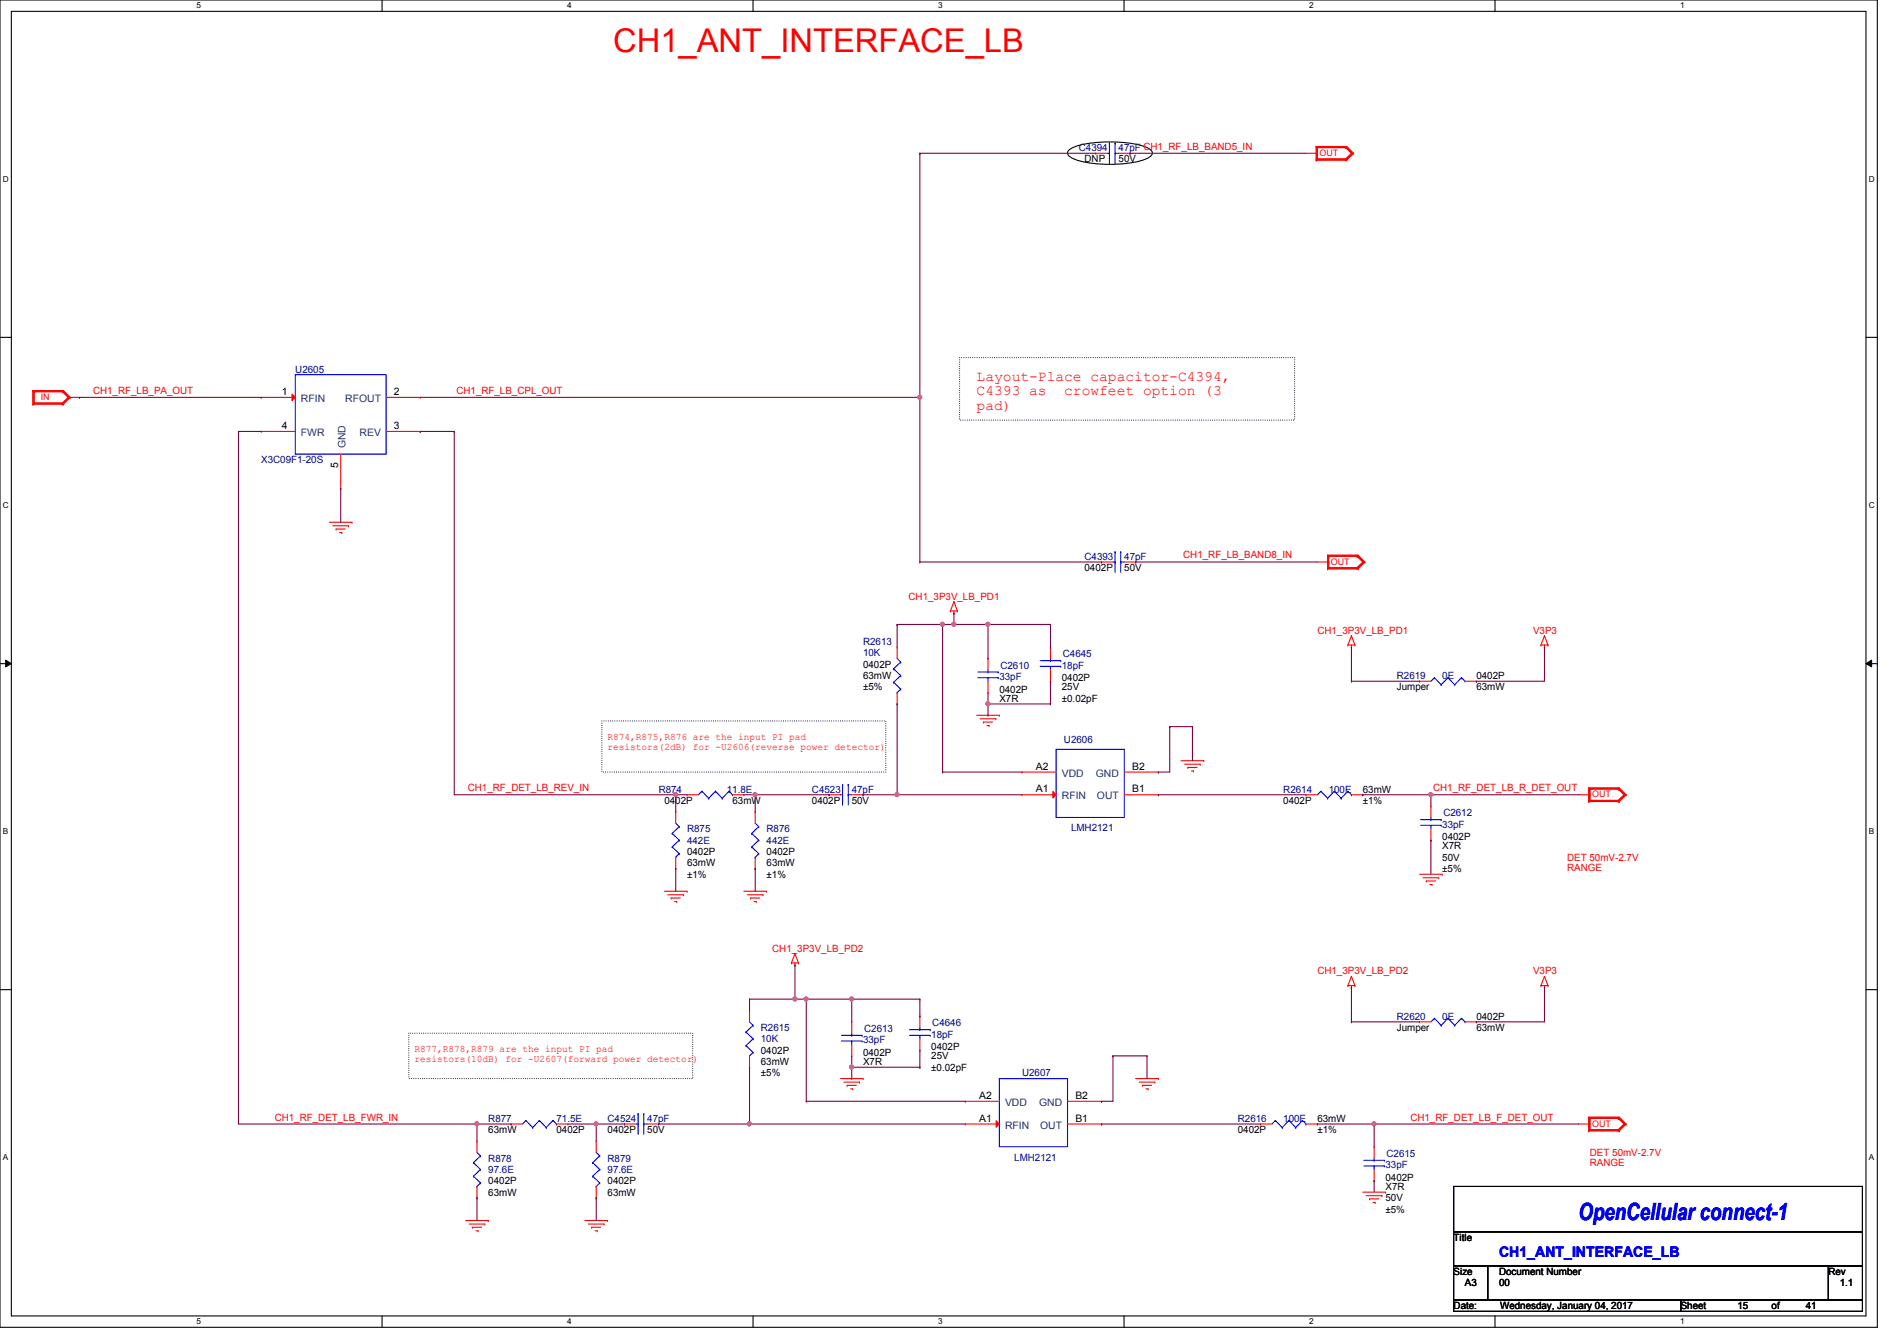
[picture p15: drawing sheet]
<svg xmlns="http://www.w3.org/2000/svg" width="297mm" height="210mm" viewBox="0 0 297 210" stroke-linecap="round" stroke-linejoin="round" font-family="sans-serif">
<defs><g id="words">
<text font-size="5.1" fill="#f00" x="96" y="8.2">CH1_ANT_INTERFACE_LB</text>
<text font-size="3.7" fill="#00f" x="247.1" y="191.1">OpenCellular connect-1</text>
<g font-size="2.3" fill="#f00">
<text x="152.9" y="59.6">Layout-Place capacitor-C4394,</text>
<text x="152.9" y="61.9">C4393 as</text>
<text x="152.9" y="64.2">pad)</text>
<text x="166.6" y="61.9">crowfeet option (3</text>
</g>
<text font-size="2.3" fill="#00f" x="234.7" y="196.8">CH1_ANT_INTERFACE_LB</text>
<g font-size="1.6" fill="#000080">
<text x="168.9" y="23.7">C4394</text>
<text x="175.1" y="23.7">47pF CH1_RF_LB_BAND5_IN</text>
<text x="46.2" y="58.3">U2605</text>
<text x="40.9" y="72.6">X3C09F1-20S</text>
<text x="169.8" y="87.7">C4393</text>
<text x="176" y="87.7">47pF</text>
<text x="135.1" y="101">R2613</text>
<text x="135.1" y="102.8">10K</text>
<text x="156.5" y="106.5">33pF</text>
<text x="156.6" y="104.7">C2610</text>
<text x="166.2" y="104.7">18pF</text>
<text x="166.4" y="103">C4645</text>
<text x="218.7" y="106.3">R2619</text>
<text x="225.8" y="106.3">0E</text>
<text x="166.6" y="116.3">U2606</text>
<text x="103.1" y="124.1">R874</text>
<text x="113.8" y="124.1">11.8E</text>
<text x="127.1" y="124.1">C4523</text>
<text x="133.3" y="124.1">47pF</text>
<text x="200.9" y="124.1">R2614</text>
<text x="208" y="124.1">100E</text>
<text x="107.6" y="130.3">R875</text>
<text x="120" y="130.3">R876</text>
<text x="167.7" y="130.2">LMH2121</text>
<text x="225.8" y="129.6">33pF</text>
<text x="226" y="127.8">C2612</text>
<text x="107.6" y="132.1">442E</text>
<text x="120" y="132.1">442E</text>
<text x="119.1" y="161.5">R2615</text>
<text x="135.3" y="161.6">C2613</text>
<text x="146" y="160.7">C4646</text>
<text x="218.7" y="159.7">R2620</text>
<text x="225.8" y="159.7">0E</text>
<text x="119.1" y="163.2">10K</text>
<text x="135.1" y="163.4">33pF</text>
<text x="145.8" y="162.5">18pF</text>
<text x="160" y="168.6">U2607</text>
<text x="76.5" y="175.7">R877</text>
<text x="87.1" y="175.7">71.5E</text>
<text x="95.1" y="175.7">C4524</text>
<text x="101.3" y="175.7">47pF</text>
<text x="193.8" y="175.7">R2616</text>
<text x="200.9" y="175.7">100E</text>
<text x="76.5" y="181.9">R878</text>
<text x="76.5" y="183.7">97.6E</text>
<text x="95.1" y="181.9">R879</text>
<text x="95.1" y="183.7">97.6E</text>
<text x="158.8" y="181.7">LMH2121</text>
<text x="216.9" y="183">33pF</text>
<text x="217.1" y="181.2">C2615</text>
</g>
<g font-size="1.6">
<text x="169.8" y="25.4">DNP</text>
<text x="175.1" y="25.4">50V</text>
<text x="44.1" y="61.8">1</text>
<text x="61.7" y="61.8">2</text>
<text x="44.1" y="67.2">4</text>
<text x="61.7" y="67.2">3</text>
<text x="53" y="73.2" transform="rotate(-90 53 73.2)">5</text>
<text x="169.8" y="89.5">0402P</text>
<text x="176" y="89.5">50V</text>
<text x="135.1" y="104.6">0402P</text>
<text x="135.1" y="106.3">63mW</text>
<text x="166.2" y="106.7">0402P</text>
<text x="231.1" y="106.3">0402P</text>
<text x="135.1" y="108.1">±5%</text>
<text x="156.5" y="108.5">0402P</text>
<text x="156.5" y="109.9">X7R</text>
<text x="166.2" y="108.1">25V</text>
<text x="166.2" y="109.9">±0.02pF</text>
<text x="218.7" y="108.1">Jumper</text>
<text x="231.1" y="108.1">63mW</text>
<text x="104" y="125.9">0402P</text>
<text x="114.7" y="125.9">63mW</text>
<text x="127.1" y="125.9">0402P</text>
<text x="133.3" y="125.9">50V</text>
<text x="162.2" y="120.5">A2</text>
<text x="162.2" y="124.1">A1</text>
<text x="177.2" y="120.5">B2</text>
<text x="177.2" y="124.1">B1</text>
<text x="200.9" y="125.9">0402P</text>
<text x="213.4" y="125.9">±1%</text>
<text x="213.4" y="124.1">63mW</text>
<text x="225.8" y="131.6">0402P</text>
<text x="107.6" y="137.5">±1%</text>
<text x="107.6" y="133.9">0402P</text>
<text x="107.6" y="135.7">63mW</text>
<text x="120" y="137.5">±1%</text>
<text x="120" y="133.9">0402P</text>
<text x="120" y="135.7">63mW</text>
<text x="225.8" y="134.8">50V</text>
<text x="225.8" y="133">X7R</text>
<text x="225.8" y="136.6">±5%</text>
<text x="218.7" y="161.5">Jumper</text>
<text x="231.1" y="159.7">0402P</text>
<text x="231.1" y="161.5">63mW</text>
<text x="119.1" y="165">0402P</text>
<text x="119.1" y="166.8">63mW</text>
<text x="135.1" y="165.4">0402P</text>
<text x="135.1" y="166.8">X7R</text>
<text x="145.8" y="164.5">0402P</text>
<text x="145.8" y="165.9">25V</text>
<text x="145.8" y="167.7">±0.02pF</text>
<text x="119.1" y="168.6">±5%</text>
<text x="153.3" y="172.1">A2</text>
<text x="168.4" y="172.1">B2</text>
<text x="76.5" y="177.5">63mW</text>
<text x="87.1" y="177.5">0402P</text>
<text x="95.1" y="177.5">0402P</text>
<text x="101.3" y="177.5">50V</text>
<text x="153.3" y="175.6">A1</text>
<text x="168.4" y="175.6">B1</text>
<text x="193.8" y="177.5">0402P</text>
<text x="206.2" y="177.5">±1%</text>
<text x="206.2" y="175.7">63mW</text>
<text x="76.5" y="185.5">0402P</text>
<text x="95.1" y="185.5">0402P</text>
<text x="216.9" y="184.9">0402P</text>
<text x="76.5" y="187.2">63mW</text>
<text x="95.1" y="187.2">63mW</text>
<text x="216.9" y="188.1">50V</text>
<text x="216.9" y="186.4">X7R</text>
<text x="216.9" y="189.9">±5%</text>
<text x="227.6" y="194.4">Title</text>
<text x="227.6" y="199.7">Size</text>
<text x="229.4" y="201.5">A3</text>
<text x="234.7" y="199.7">Document Number</text>
<text x="234.7" y="201.5">00</text>
<text x="286.3" y="199.7">Rev</text>
<text x="288" y="201.5">1.1</text>
<text x="227.6" y="205">Date:</text>
<text x="234.9" y="205">Wednesday, January 04, 2017</text>
<text x="263.1" y="205">Sheet</text>
<text x="272" y="205">15</text>
<text x="277.4" y="205">of</text>
<text x="282.7" y="205">41</text>
</g>
<g font-size="1.6" fill="#f00">
<text x="14.6" y="61.7">CH1_RF_LB_PA_OUT</text>
<text x="71.5" y="61.7">CH1_RF_LB_CPL_OUT</text>
<text x="185.3" y="87.5">CH1_RF_LB_BAND8_IN</text>
<text x="142.2" y="93.9">CH1_3P3V_LB_PD1</text>
<text x="206.2" y="99.2">CH1_3P3V_LB_PD1</text>
<text x="240" y="99.2">V3P3</text>
<text x="95.1" y="115.9">R874,R875,R876 are the input PI pad</text>
<text x="95.1" y="117.5">resistors(2dB) for -U2606(reverse power detector)</text>
<text x="73.2" y="123.9">CH1_RF_DET_LB_REV_IN</text>
<text x="224.4" y="123.9">CH1_RF_DET_LB_R_DET_OUT</text>
<text x="245.4" y="134.8">DET 50mV-2.7V</text>
<text x="245.4" y="136.4">RANGE</text>
<text x="120.9" y="149">CH1_3P3V_LB_PD2</text>
<text x="206.2" y="152.6">CH1_3P3V_LB_PD2</text>
<text x="240" y="152.6">V3P3</text>
<text x="64.9" y="164.8">R877,R878,R879 are the input PI pad</text>
<text x="64.9" y="166.4">resistors(10dB) for -U2607(forward power detector)</text>
<text x="43" y="175.5">CH1_RF_DET_LB_FWR_IN</text>
<text x="220.8" y="175.5">CH1_RF_DET_LB_F_DET_OUT</text>
<text x="248.9" y="181">DET 50mV-2.7V</text>
<text x="248.9" y="182.6">RANGE</text>
</g>
<g font-size="1.6" fill="#004080">
<text x="47.1" y="62.9">RFIN</text>
<text x="54.1" y="62.9">RFOUT</text>
<text x="47.1" y="68.3">FWR</text>
<text x="54.1" y="70.2" transform="rotate(-90 54.1 70.2)">GND</text>
<text x="56.3" y="68.3">REV</text>
<text x="166.2" y="121.6">VDD</text>
<text x="166.2" y="125.2">RFIN</text>
<text x="171.6" y="121.6">GND</text>
<text x="171.7" y="125.2">OUT</text>
<text x="157.4" y="173.2">VDD</text>
<text x="162.7" y="173.2">GND</text>
<text x="157.4" y="176.7">RFIN</text>
<text x="162.9" y="176.7">OUT</text>
</g>
<g font-size="1.4" fill="#f00">
<text x="206.6" y="24.4">OUT</text>
<text x="6.4" y="62.7">IN</text>
<text x="208.4" y="88.4">OUT</text>
<text x="249.3" y="124.9">OUT</text>
<text x="249.3" y="176.4">OUT</text>
</g>
<g font-size="1.3">
<text x="30.8" y="1.3">5</text>
<text x="88.8" y="1.3">4</text>
<text x="146.9" y="1.3">3</text>
<text x="205" y="1.3">2</text>
<text x="263.1" y="1.3">1</text>
<text x=".5" y="28.4">D</text>
<text x="292.6" y="28.4">D</text>
<text x=".5" y="79.5">C</text>
<text x="292.6" y="79.5">C</text>
<text x=".5" y="130.6">B</text>
<text x="292.6" y="130.6">B</text>
<text x=".5" y="181.7">A</text>
<text x="292.6" y="181.7">A</text>
<text x="30.8" y="207.4">5</text>
<text x="88.8" y="207.4">4</text>
<text x="146.9" y="207.4">3</text>
<text x="205" y="207.4">2</text>
<text x="263.1" y="207.4">1</text>
</g>
</g></defs>
<path d="M0 0h293.9v207.9h-293.9zM1.8 1.8h290.3v204.3h-290.3z" fill="none" stroke="#000" stroke-width=".17"/>
<g fill="#fff">
<path d="M30.8 .2h.7v1.4h-.7z"/>
<path d="M30.8 206.2h.7v1.4h-.7z"/>
</g>
<path d="M59.8 0v1.8M59.8 206.1v1.8" fill="none" stroke="#000" stroke-width=".17"/>
<g fill="#fff">
<path d="M88.8 .2h.7v1.4h-.7z"/>
<path d="M88.8 206.2h.7v1.4h-.7z"/>
</g>
<path d="M117.9 0v1.8M117.9 206.1v1.8" fill="none" stroke="#000" stroke-width=".17"/>
<g fill="#fff">
<path d="M146.9 .2h.7v1.4h-.7z"/>
<path d="M146.9 206.2h.7v1.4h-.7z"/>
</g>
<path d="M176 0v1.8M176 206.1v1.8" fill="none" stroke="#000" stroke-width=".17"/>
<g fill="#fff">
<path d="M205 .2h.7v1.4h-.7z"/>
<path d="M205 206.2h.7v1.4h-.7z"/>
</g>
<path d="M234.1 0v1.8M234.1 206.1v1.8" fill="none" stroke="#000" stroke-width=".17"/>
<g fill="#fff">
<path d="M263.1 .2h.6v1.4h-.6z"/>
<path d="M263.1 206.2h.6v1.4h-.6z"/>
<path d="M.5 27.3h.9v1.4h-.9z"/>
<path d="M292.6 27.3h.9v1.4h-.9z"/>
<path d="M.5 78.4h.9v1.4h-.9z"/>
<path d="M292.6 78.4h.9v1.4h-.9z"/>
</g>
<path d="M0 52.8h1.8M292.1 52.8h1.8" fill="none" stroke="#000" stroke-width=".17"/>
<g fill="#fff">
<path d="M.5 129.5h.8v1.4h-.8z"/>
<path d="M292.6 129.5h.8v1.4h-.8z"/>
</g>
<path d="M0 103.9h1.8M292.1 103.9h1.8" fill="none" stroke="#000" stroke-width=".17"/>
<path d="M.9 103.4l.9 .5-.9 .5zM292.1 103.9l.9-.5v1z" fill="#000"/>
<path d="M.9 103.4l.9 .5-.9 .5zM292.1 103.9l.9-.5v1z" fill="none" stroke="#000" stroke-width=".16"/>
<g fill="#fff">
<path d="M.5 180.5h.8v1.4h-.8z"/>
<path d="M292.6 180.5h.8v1.4h-.8z"/>
</g>
<path d="M167.2 23.6a6.9 6.9 0 0 1 4.3-1.3 19 19 0 0 1 8 .8l.8 .5 .1 .4a1.87 1.87 0 0 1-1.5 1.1 19.7 19.7 0 0 1-10.9-.2l-.8-.6-.1-.3zM0 155h1.8M292.1 155h1.8M227.6 185.8h64v7.1h-64zM227.6 192.9h64v5.3h-64zM227.6 198.2h5.3v5.4h-5.3zM232.9 198.2h53.4v5.4h-53.4zM286.3 198.2h5.3v5.4h-5.3zM227.6 203.6h35.5v1.8h-35.5zM263.1 203.6h28.5v1.8h-28.5z" fill="none" stroke="#000" stroke-width=".17"/>
<path d="M150.2 56h52.5v9.8h-52.5zM94.2 112.9h44.5v8h-44.5zM64 161.8h44.5v7.1h-44.5z" fill="none" stroke="#000" stroke-width=".17" stroke-dasharray="0 .3"/>
<g fill="none" stroke="#f00" stroke-width=".17">
<path d="M204.5 24h1.7M206.1 22.9h.1M206.1 25.1h.1M206.1 22.9h4.8M206.1 22.9v2.2M206.1 25.1h4.8M206.2 24h.1M206.2 23.1h.1M206.2 24.9h.1M206.2 23.1h4.5M206.2 23.1v1.8M206.2 24.9h4.5"/>
<path d="M210.7 23.1h.1M210.7 22.9h.1M210.7 25.1h.1M210.7 24.9h.1M210.7 23.1l.9 .9M210.7 23.1l1.1 .9M210.7 22.9l1.1 1.1M210.9 22.9h.1M210.9 25.1h.1M210.9 22.9l1 1.1M211.6 24h.1M211.6 24l-.9 .9"/>
<path d="M211.8 24h.1M211.8 24l-1.1 .9M211.8 24l-1.1 1.1M211.9 24h.1M211.9 24l-1 1.1M5.2 61.2h.1M5.2 63.3h.1M5.2 61.2h4.7M5.2 61.2v2.1M5.2 63.3h4.7M5.3 61.3h.1M5.3 63.1h.1"/>
<path d="M5.3 61.3h4.5M5.3 61.3v1.8M5.3 63.1h4.5M9.8 61.3h.1M9.8 63.1h.1M9.8 61.2h.1M9.8 63.3h.1M9.8 61.3l.9 .9M9.8 61.3l1 .9M9.8 61.2l1 1M9.9 61.2h.1M9.9 63.3h.1"/>
<path d="M9.9 61.2l1.1 1M10.7 62.2h.1M10.7 62.2h1.7M10.7 62.2l-.9 .9M10.8 62.2h.1M10.8 62.2l-1 1.1M10.8 62.2l-1 .9M11 62.2h.1M11 62.2l-1.1 1.1M51.6 81.8h3.5M52.1 82.3h2.5M52.6 82.8h.1"/>
<path d="M52.6 82.8h1.5M53.2 83.4h.3M53.5 83.4h.1M54.6 82.3h.1M55.1 81.8h.1M148.8 95.7h.1M148.8 95.7h1.1M149.4 96h.1M149.4 94.2h.1M149.4 95.7v.3M149.4 94.2l-.6 1.5M149.4 94.2l.5 1.5"/>
<path d="M149.9 95.7h.1M206.2 88h1.8M207.9 87h.1M207.9 89.1h.1M207.9 87h4.7M207.9 87v2.1M207.9 89.1h4.7M208 88h.1M208 87.1h.1M208 88.9h.1M208 87.1h4.5M208 87.1v1.8"/>
<path d="M208 88.9h4.5M211.6 99.6h.1M211.6 99.6l-.6 1.4M211.6 99.6l.5 1.4M212.5 87.1h.1M212.5 87h.1M212.5 89.1h.1M212.5 88.9h.1M212.5 87.1l.9 .9M212.5 87.1l1 .9M212.5 87l1 1M212.6 87h.1"/>
<path d="M212.6 89.1h.1M212.6 87l1.1 1M213.4 88h.1M213.4 88l-.9 .9M213.5 88h.1M213.5 88l-1 .9M213.5 88l-1 1.1M213.7 88h.1M213.7 88l-1.1 1.1M241.8 99.6h.1M241.8 99.6l-.5 1.4M241.8 99.6l.6 1.4"/>
<path d="M152.9 112h3.6M153.5 112.6h2.4M154 113.1h.1M154 113.1h1.4M154.5 113.6h.4M154.9 113.6h.1M155.9 112.6h.1M156.5 112h.1M184.9 119.1h3.6M185.5 119.7h2.4M187.9 119.7h.1M188.5 119.1h.1"/>
<path d="M211 101h.1M211 101h1.1M211.6 101.3h.1M211.6 101v.3M212.1 101h.1M241.3 101h.1M241.3 101h1.1M241.8 101.3h.1M241.8 101v.3M242.4 101h.1M104 139.6h3.6M107.6 139.6h.1"/>
<path d="M116.5 139.6h3.5M120 139.6h.1M160 120.9h.1M160 120.9h5.4M186 120.2h.1M186 120.2h1.4M186.5 120.7h.4M186.9 120.7h.1M222.2 136.9h3.6M222.8 137.5h2.5M223.3 138h.1M223.3 138h1.4"/>
<path d="M223.9 138.5h.3M224.2 138.5h.1M225.3 137.5h.1M225.8 136.9h.1M247.1 124.5h1.8M248.8 123.4h.1M248.8 125.5h.1M248.8 123.4v2.1M248.8 123.4h4.7M248.8 125.5h4.7M248.9 124.5h.1M248.9 123.6h.1"/>
<path d="M248.9 125.3h.1M248.9 123.6v1.7M248.9 123.6h4.5M248.9 125.3h4.5M253.4 123.6h.1M253.4 123.4h.1M253.4 125.5h.1M253.4 125.3h.1M253.4 123.6l.9 .9M253.4 123.6l1 .9M253.4 123.4l1 1.1M253.5 123.4h.1"/>
<path d="M253.5 125.5h.1M253.5 123.4l1.1 1.1M254.3 124.5h.1M254.3 124.5l-.9 .8M254.4 124.5h.1M254.4 124.5l-1 .8M254.4 124.5l-1 1M254.6 124.5h.1M254.6 124.5l-1.1 1M104.6 140.1h2.4M105.1 140.6h.1M105.1 140.6h1.4"/>
<path d="M105.6 141.2h.4M106 141.2h.1M107 140.1h.1M117 140.1h2.5M117.5 140.6h.1M117.5 140.6h1.5M118.1 141.2h.3M118.4 141.2h.1M119.5 140.1h.1M123.9 150.8h.1M123.9 150.8h1.1M124.5 151.1h.1"/>
<path d="M124.5 149.4h.1M124.5 150.8v.3M124.5 149.4l-.6 1.4M124.5 149.4l.5 1.4M125 150.8h.1M211 154.3h.1M211 154.3h1.1M211.6 154.7h.1M211.6 152.9h.1M211.6 154.3v.4M211.6 152.9l-.6 1.4M211.6 152.9l.5 1.4"/>
<path d="M212.1 154.3h.1M241.3 154.3h.1M241.3 154.3h1.1M241.8 154.7h.1M241.8 152.9h.1M241.8 154.3v.4M241.8 152.9l-.5 1.4M241.8 152.9l.6 1.4M242.4 154.3h.1M93.3 178.7h.1M93.3 178.7v1.8M97.8 176h.1"/>
<path d="M97.8 176h1.8M101.3 176h1.8M103.1 176h.1M131.6 168.9h3.5M132.1 169.5h2.5M132.6 170h.1M132.6 170h1.5M133.2 170.5h.3M133.5 170.5h.1M134.6 169.5h.1M135.1 168.9h.1M177.8 168.9h3.6"/>
<path d="M178.4 169.5h2.4M178.9 170h.1M178.9 170h1.4M179.4 170.5h.3M179.7 170.5h.1M180.8 169.5h.1M181.4 168.9h.1M197.4 176h.1M197.4 176h1.7M204.5 176h1.7M206.2 176h.1M247.1 176h1.8"/>
<path d="M248.8 175h.1M248.8 177.1h.1M248.8 175h4.7M248.8 175v2.1M248.8 177.1h4.7M248.9 176h.1M248.9 175.1h.1M248.9 176.9h.1M248.9 175.1h4.5M248.9 175.1v1.8M248.9 176.9h4.5M253.4 175.1h.1"/>
<path d="M253.4 175h.1M253.4 177.1h.1M253.4 176.9h.1M253.4 175.1l.9 .9M253.4 175.1l1 .9M253.4 175l1 1M253.5 175h.1M253.5 177.1h.1M253.5 175l1.1 1M254.3 176h.1M254.3 176l-.9 .9M254.4 176h.1"/>
<path d="M254.4 176l-1 .9M254.4 176l-1 1.1M254.6 176h.1M254.6 176l-1.1 1.1M72.9 191.1h3.6M73.4 191.7h2.5M74 192.2h.1M74 192.2h1.4M74.5 192.7h.3M74.8 192.7h.1M75.9 191.7h.1M76.5 191.1h.1"/>
<path d="M91.6 191.1h3.5M92.1 191.7h2.5M92.6 192.2h.1M92.6 192.2h1.5M93.2 192.7h.3M93.3 187.6h.1M93.3 185.8v1.8M93.5 192.7h.1M94.6 191.7h.1M95.1 191.1h.1M213.4 186.7h3.5M213.9 187.2h2.5"/>
<path d="M214.4 187.7h.1M214.4 187.7h1.5M215 188.3h.3M215.3 188.3h.1M216.4 187.2h.1M216.9 186.7h.1"/>
</g>
<g fill="none" stroke="#00f" stroke-width=".17">
<path d="M165.4 117.3h10.6v10.7h-10.6zM99.6 176h.3M99.9 176h.1M99.9 174.4h.1M99.9 174.4v3.2M100.8 174.4h.1M100.8 176h.1M100.8 176h.5M100.8 174.4v3.2M199.7 175.5h.1M199.7 175.5l1 1.1M199.7 175.5l-.6 .5"/>
<path d="M200.7 176.6h.1M201.8 175.5h.1M201.8 175.5l1.1 1.1M201.8 175.5l-1.1 1.1M202.9 176.6h.1M203.9 175.5h.1M203.9 175.5l.6 .5M203.9 175.5l-1 1.1M204.5 176h.1M92.8 184.2h.1M92.8 182.1h.1M92.8 184.2l1.1 1.1"/>
<path d="M92.8 182.1l1.1 1M93.3 185.8h.1M93.3 180.5l.6 .5M93.9 185.3h.1M93.9 183.1h.1M93.9 181h.1M93.9 185.3l-.6 .5M93.9 183.1l-1.1 1.1M93.9 181l-1.1 1.1"/>
</g>
<path d="M164.8 124l.6 .5-.6 .5z" fill="#f00"/>
<path d="M160 124.5h.1M160 124.5h5.4M164.8 124l.6 .5-.6 .5zM176 124.5h5.4M176 120.9h5.4M181.4 120.9h.1M181.4 124.5h.1M151.1 172.5h.1M151.1 172.5h5.4" fill="none" stroke="#f00" stroke-width=".17"/>
<path d="M156.5 168.9h10.6v10.7h-10.6z" fill="none" stroke="#00f" stroke-width=".17"/>
<path d="M156 175.5l.5 .5-.5 .5z" fill="#f00"/>
<g fill="none" stroke="#f00" stroke-width=".17">
<path d="M172.5 88h.1M172.5 88h1.7M176 88h1.8M177.8 88h.1M164.5 101.3h.1M164.5 106.7h.1M164.5 101.3v1.8M164.5 104.9v1.8M105.8 127.1h.1M105.8 136h.1M105.8 127.1v1.8M105.8 134.2v1.8"/>
<path d="M118.2 127.1h.1M118.2 136h.1M118.2 127.1v1.8M118.2 134.2v1.8M129.8 124.5h.1M129.8 124.5h1.8M133.3 124.5h1.8M135.1 124.5h.1M204.5 124.5h.1M204.5 124.5h1.7M211.6 124.5h1.8M213.4 124.5h.1"/>
<path d="M144 159.1h.1M144 159.1v1.8M80 176h.1M80 176h1.8M87.1 176h1.8M88.9 176h.1M133.3 160h.1M133.3 165.4h.1M133.3 160v1.8M133.3 163.6v1.8M144 164.5h.1M144 162.7v1.8"/>
<path d="M151.1 176h.1M151.1 176h5.4M156 175.5l.5 .5-.5 .5zM167.1 176h5.4M167.1 172.5h5.4M172.5 172.5h.1M172.5 176h.1M215.1 179.6h.1M215.1 179.6v1.8M215.1 184.9h.1M215.1 183.1v1.8"/>
</g>
<g fill="none" stroke="#00f" stroke-width=".17">
<path d="M46.2 58.7h14.3v12.4h-14.3zM174.2 88h.4M174.6 88h.1M174.6 86.4h.1M174.6 86.4v3.2M175.5 86.4h.1M175.5 88h.1M175.5 88h.5M175.5 86.4v3.2M162.9 104.4h3.2M162.9 103.5h3.2M164.5 103.5h.1"/>
<path d="M164.5 104.4h.1M164.5 103.1v.4M164.5 104.4v.5M166.1 104.4h.1M166.1 103.5h.1M105.2 132.6h.1M105.2 130.5h.1M105.2 132.6l1.1 1.1M105.2 130.5l1.1 1.1M105.8 134.2h.1M105.8 128.9l.5 .6M106.3 133.7h.1"/>
<path d="M106.3 131.6h.1M106.3 129.5h.1M106.3 133.7l-.5 .5M106.3 131.6l-1.1 1M106.3 129.5l-1.1 1M117.7 132.6h.1M117.7 130.5h.1M117.7 132.6l1.1 1.1M117.7 130.5l1.1 1.1M118.2 134.2h.1M118.2 128.9l.6 .6M118.8 133.7h.1"/>
<path d="M118.8 131.6h.1M118.8 129.5h.1M118.8 133.7l-.6 .5M118.8 131.6l-1.1 1M118.8 129.5l-1.1 1M131.6 124.5h.3M131.9 124.5h.1M131.9 122.9h.1M131.9 122.9v3.2M132.8 122.9h.1M132.8 124.5h.1M132.8 124.5h.5"/>
<path d="M132.8 122.9v3.2M206.8 123.9h.1M206.8 123.9l1.1 1.1M206.8 123.9l-.6 .6M207.9 125h.1M208.9 123.9h.1M208.9 123.9l1.1 1.1M208.9 123.9l-1 1.1M210 125h.1M211 123.9h.1M211 123.9l.6 .6M211 123.9l-1 1.1"/>
<path d="M211.6 124.5h.1M82.3 175.5h.1M82.3 175.5l1.1 1.1M82.3 175.5l-.5 .5M83.4 176.6h.1M84.5 175.5h.1M84.5 175.5l1 1.1M84.5 175.5l-1.1 1.1M85.5 176.6h.1M86.6 175.5h.1M86.6 175.5l.5 .5M86.6 175.5l-1.1 1.1"/>
<path d="M87.1 176h.1M131.7 163h3.3M131.7 162.1h3.3M133.3 162.1h.1M133.3 163h.1M133.3 161.8v.3M133.3 163v.6M135 163h.1M135 162.1h.1M142.4 162.1h3.2M142.4 161.2h3.2M144 161.2h.1"/>
<path d="M144 162.1h.1M144 160.9v.3M144 162.1v.6M145.6 162.1h.1M145.6 161.2h.1M213.5 182.6h3.2M213.5 181.7h3.2M215.1 181.7h.1M215.1 182.6h.1M215.1 181.4v.3M215.1 182.6v.5M216.7 182.6h.1"/>
<path d="M216.7 181.7h.1"/>
</g>
<path d="M45.7 61.7l.5 .5-.5 .5z" fill="#f00"/>
<g fill="none" stroke="#f00" stroke-width=".17">
<path d="M171.6 24h.1M171.6 24h1.8M175.1 24h1.8M176.9 24h.1M40.9 62.2h.1M40.9 67.6h.1M40.9 62.2h5.3M40.9 67.6h5.3M45.7 61.7l.5 .5-.5 .5zM53.3 76.5h.1M53.3 71.1v5.4M60.5 62.2h5.3"/>
<path d="M60.5 67.6h5.3M65.8 62.2h.1M65.8 67.6h.1M140.5 101.3h.1M140.5 110.2h.1M140.5 101.3v1.8M140.5 108.5v1.7M154.7 103.1h.1M154.7 108.5h.1M154.7 103.1v1.8M154.7 106.7v1.8M222.2 106.7h.1"/>
<path d="M222.2 106.7h1.8M229.4 106.7h1.7M231.1 106.7h.1M107.6 124.5h.1M107.6 124.5h1.7M114.7 124.5h1.8M116.5 124.5h.1M224 126.2h.1M224 131.6h.1M224 126.2v1.8M224 129.8v1.8M117.3 158.2h.1"/>
<path d="M117.3 158.2v1.8M74.7 178.7h.1M74.7 178.7v1.8M117.3 167.1h.1M117.3 165.4v1.7M222.2 160h.1M222.2 160h1.8M229.4 160h1.7M231.1 160h.1M74.7 187.6h.1M74.7 185.8v1.8"/>
</g>
<g fill="none" stroke="#00f" stroke-width=".17">
<path d="M173.4 24h.3M173.7 24h.1M173.7 22.4h.1M173.7 22.4v3.2M174.6 22.4h.1M174.6 24h.1M174.6 24h.5M174.6 22.4v3.2M139.9 106.8h.1M139.9 104.7h.1M139.9 106.8l1.1 1.1M139.9 104.7l1.1 1.1"/>
<path d="M140.5 108.5h.1M140.5 103.1l.5 .6M141 107.9h.1M141 105.8h.1M141 103.7h.1M141 107.9l-.5 .6M141 105.8l-1.1 1M141 103.7l-1.1 1M153.1 106.1h3.2M153.1 105.2h3.2M154.7 105.2h.1M154.7 106.1h.1"/>
<path d="M154.7 104.9v.3M154.7 106.1v.6M156.3 106.1h.1M156.3 105.2h.1M224.6 106.1h.1M224.6 106.1l1 1.1M224.6 106.1l-.6 .6M225.6 107.2h.1M226.7 106.1h.1M226.7 106.1l1.1 1.1M226.7 106.1l-1.1 1.1M227.8 107.2h.1"/>
<path d="M228.8 106.1h.1M228.8 106.1l.6 .6M228.8 106.1l-1 1.1M229.4 106.7h.1M109.9 123.9h.1M109.9 123.9l1.1 1.1M109.9 123.9l-.6 .6M111 125h.1M112 123.9h.1M112 123.9l1.1 1.1M112 123.9l-1 1.1M113.1 125h.1"/>
<path d="M114.1 123.9h.1M114.1 123.9l.6 .6M114.1 123.9l-1 1.1M114.7 124.5h.1M222.4 129.2h3.2M222.4 128.4h3.2M224 128.4h.1M224 129.2h.1M224 128v.4M224 129.2v.6M225.6 129.2h.1M225.6 128.4h.1"/>
<path d="M224.6 159.5h.1M224.6 159.5l1 1.1M224.6 159.5l-.6 .5M226.7 159.5h.1M226.7 159.5l1.1 1.1M226.7 159.5l-1.1 1.1M228.8 159.5h.1M228.8 159.5l.6 .5M228.8 159.5l-1 1.1M116.8 163.7h.1M116.8 161.6h.1M116.8 163.7l1.1 1.1"/>
<path d="M116.8 161.6l1.1 1.1M117.3 165.4h.1M117.3 160l.6 .6M117.9 164.8h.1M117.9 162.7h.1M117.9 160.6h.1M117.9 164.8l-.6 .6M117.9 162.7l-1.1 1M117.9 160.6l-1.1 1M225.6 160.6h.1M227.8 160.6h.1M229.4 160h.1"/>
<path d="M74.1 184.2h.1M74.1 182.1h.1M74.1 184.2l1.1 1.1M74.1 182.1l1.1 1M74.7 185.8h.1M74.7 180.5l.5 .5M75.2 185.3h.1M75.2 183.1h.1M75.2 181h.1M75.2 185.3l-.5 .5M75.2 183.1l-1.1 1.1M75.2 181l-1.1 1.1"/>
</g>
<path d="M215.1 176h.1M215.1 176h32" fill="none" stroke="#800040" stroke-width=".17"/>
<circle cx="215.1" cy="176" r=".32" fill="#f0f"/>
<circle cx="215.1" cy="176" r=".32" fill="none" stroke="#f0f" stroke-width=".17"/>
<path d="M12.4 62.2h.1M12.4 62.2h28.5M37.3 67.6h.1M37.3 67.6v108.4h37.4M71.1 67.6h.1M71.1 67.6v56.9h34.7M105.8 124.5h.1M224 124.5h.1M224 124.5h23.1M74.7 176h.1" fill="none" stroke="#800040" stroke-width=".17"/>
<circle cx="105.8" cy="124.4" r=".32" fill="#f0f"/>
<circle cx="105.8" cy="124.4" r=".32" fill="none" stroke="#f0f" stroke-width=".17"/>
<path d="M53.3 76.5h.1M53.3 76.5v5.3M135.1 124.5h.1M135.1 124.5h5.4M213.4 124.5h.1M213.4 124.5h10.6" fill="none" stroke="#800040" stroke-width=".17"/>
<circle cx="224" cy="124.4" r=".32" fill="#f0f"/>
<circle cx="224" cy="124.4" r=".32" fill="none" stroke="#f0f" stroke-width=".17"/>
<path d="M140.5 97.8h.1M140.5 97.8v3.5M140.5 97.8h8.9M147.6 97.8h.1M154.7 97.8h.1M154.7 97.8v5.3M140.5 110.2h.1M140.5 110.2v14.3M224 124.5h.1M224 131.6h.1M224 124.5v1.7M224 131.6v5.3" fill="none" stroke="#800040" stroke-width=".17"/>
<circle cx="149.3" cy="97.8" r=".32" fill="#f0f"/>
<circle cx="149.3" cy="97.8" r=".32" fill="none" stroke="#f0f" stroke-width=".17"/>
<circle cx="147.5" cy="97.8" r=".32" fill="#f0f"/>
<circle cx="147.5" cy="97.8" r=".32" fill="none" stroke="#f0f" stroke-width=".17"/>
<g fill="none" stroke="#800040" stroke-width=".17">
<path d="M183.1 113.8h.1M183.1 113.8v7.1M183.1 113.8h3.6M186.7 113.8h.1M186.7 113.8v5.3M117.3 156.5h.1M124.5 151.1h.1M124.5 151.1v5.4h-7.2M133.3 156.5h.1M133.3 156.5v3.5M103.1 176h.1M117.3 167.1h.1"/>
<path d="M117.3 167.1v8.9h-14.2"/>
</g>
<circle cx="133.3" cy="156.4" r=".32" fill="#f0f"/>
<circle cx="133.3" cy="156.4" r=".32" fill="none" stroke="#f0f" stroke-width=".17"/>
<path d="M124.5 156.5h.1M124.5 156.5h1.7" fill="none" stroke="#800040" stroke-width=".17"/>
<circle cx="124.4" cy="156.4" r=".32" fill="#f0f"/>
<circle cx="124.4" cy="156.4" r=".32" fill="none" stroke="#f0f" stroke-width=".17"/>
<g fill="none" stroke="#800040" stroke-width=".17">
<path d="M154.7 110.2h.1M154.7 108.5v1.7M181.4 124.5h.1M181.4 124.5h23.1M117.3 156.5h.1M117.3 156.5v1.7M117.3 176h.1M117.3 176h33.8M126.2 172.5h.1M126.2 172.5h24.9M133.3 167.1h.1M133.3 165.4v1.7"/>
<path d="M172.5 176h.1M172.5 176h24.9M174.2 165.4h.1M174.2 165.4v7.1M174.2 165.4h5.4M179.6 165.4h.1M179.6 165.4v3.5M206.2 176h.1M206.2 176h8.9M215.1 176h.1M215.1 176v3.6M215.1 184.9h.1"/>
<path d="M215.1 184.9v1.8"/>
</g>
<circle cx="117.3" cy="176" r=".32" fill="#f0f"/>
<circle cx="117.3" cy="176" r=".32" fill="none" stroke="#f0f" stroke-width=".17"/>
<path d="M147.6 97.8h.1M147.6 97.8v23.1M140.5 124.5h.1M140.5 124.5h19.5M147.6 120.9h.1M147.6 120.9h12.4" fill="none" stroke="#800040" stroke-width=".17"/>
<circle cx="140.4" cy="124.4" r=".32" fill="#f0f"/>
<circle cx="140.4" cy="124.4" r=".32" fill="none" stroke="#f0f" stroke-width=".17"/>
<path d="M126.2 156.5h.1M126.2 156.5v16" fill="none" stroke="#800040" stroke-width=".17"/>
<circle cx="126.2" cy="156.4" r=".32" fill="#f0f"/>
<circle cx="126.2" cy="156.4" r=".32" fill="none" stroke="#f0f" stroke-width=".17"/>
<g fill="none" stroke="#800040" stroke-width=".17">
<path d="M144 24h.1M144 24h27.6M144 24v38.2M37.3 67.6h.1M37.3 67.6h3.6M65.8 67.6h.1M65.8 62.2h78.2M65.8 67.6h5.3M144 62.2h.1M144 88h28.5M149.4 96h.1M149.4 97.8h.1"/>
<path d="M149.4 96v1.8M149.4 97.8h5.3M172.5 88h.1M211.6 106.7h.1M211.6 101.3h.1M211.6 106.7h10.6M211.6 101.3v5.4M231.1 106.7h.1M241.8 101.3h.1M241.8 101.3v5.4h-10.7M181.4 120.9h.1M181.4 120.9h1.7"/>
<path d="M126.2 156.5h.1M126.2 156.5h7.1M211.6 154.7h.1M211.6 154.7v5.3M241.8 154.7h.1M241.8 154.7v5.3h-10.7M172.5 172.5h.1M172.5 172.5h1.7M211.6 160h.1M211.6 160h10.6M231.1 160h.1"/>
</g>
<circle cx="144" cy="62.2" r=".32" fill="#f0f"/>
<circle cx="144" cy="62.2" r=".32" fill="none" stroke="#f0f" stroke-width=".17"/>
<g fill="none" stroke="#800040" stroke-width=".17">
<path d="M176.9 24h.1M176.9 24h27.6M144 62.2v25.8M144 88h.1M177.8 88h.1M177.8 88h28.4M105.8 124.5h.1M105.8 136h.1M105.8 124.5v2.6M105.8 136v3.6M105.8 124.5h1.8M116.5 124.5h13.3"/>
<path d="M118.2 124.5h.1M118.2 136h.1M118.2 124.5v2.6M118.2 136v3.6M129.8 124.5h.1"/>
</g>
<circle cx="118.2" cy="124.4" r=".32" fill="#f0f"/>
<circle cx="118.2" cy="124.4" r=".32" fill="none" stroke="#f0f" stroke-width=".17"/>
<path d="M74.7 176h.1M74.7 176v2.7M74.7 176h5.3M80 176h.1" fill="none" stroke="#800040" stroke-width=".17"/>
<circle cx="74.7" cy="176" r=".32" fill="#f0f"/>
<circle cx="74.7" cy="176" r=".32" fill="none" stroke="#f0f" stroke-width=".17"/>
<path d="M93.3 176h.1M93.3 176v2.7M93.3 176h4.5M97.8 176h.1M74.7 187.6h.1M74.7 187.6v3.5M93.3 187.6h.1M93.3 187.6v3.5" fill="none" stroke="#800040" stroke-width=".17"/>
<circle cx="93.3" cy="176" r=".32" fill="#f0f"/>
<circle cx="93.3" cy="176" r=".32" fill="none" stroke="#f0f" stroke-width=".17"/>
<path d="M154.7 97.8h9.8M164.5 97.8h.1M88.9 176h4.4M93.3 176h.1" fill="none" stroke="#800040" stroke-width=".17"/>
<circle cx="154.7" cy="97.8" r=".32" fill="#f0f"/>
<circle cx="154.7" cy="97.8" r=".32" fill="none" stroke="#f0f" stroke-width=".17"/>
<path d="M164.5 97.8v3.5M154.7 110.2h9.8M164.5 101.3h.1M164.5 110.2h.1" fill="none" stroke="#800040" stroke-width=".17"/>
<circle cx="154.7" cy="110.2" r=".32" fill="#f0f"/>
<circle cx="154.7" cy="110.2" r=".32" fill="none" stroke="#f0f" stroke-width=".17"/>
<path d="M154.7 112h.1M154.7 110.2v1.8M164.5 106.7h.1M164.5 106.7v3.5M133.3 156.5h10.7M144 156.5h.1M144 159.1h.1M144 156.5v2.6M133.3 168.9h.1M144 167.1h.1M144 167.1h-10.7v1.8" fill="none" stroke="#800040" stroke-width=".17"/>
<circle cx="133.3" cy="167.1" r=".32" fill="#f0f"/>
<circle cx="133.3" cy="167.1" r=".32" fill="none" stroke="#f0f" stroke-width=".17"/>
<path d="M144 167.1h.1M144 164.5v2.6" fill="none" stroke="#800040" stroke-width=".17"/>
<circle cx="215.1" cy="176" r=".32" fill="#f0f"/>
<circle cx="215.1" cy="176" r=".32" fill="none" stroke="#f0f" stroke-width=".17"/>
<circle cx="105.8" cy="124.4" r=".32" fill="#f0f"/>
<circle cx="105.8" cy="124.4" r=".32" fill="none" stroke="#f0f" stroke-width=".17"/>
<circle cx="224" cy="124.4" r=".32" fill="#f0f"/>
<circle cx="224" cy="124.4" r=".32" fill="none" stroke="#f0f" stroke-width=".17"/>
<circle cx="149.3" cy="97.8" r=".32" fill="#f0f"/>
<circle cx="149.3" cy="97.8" r=".32" fill="none" stroke="#f0f" stroke-width=".17"/>
<circle cx="147.5" cy="97.8" r=".32" fill="#f0f"/>
<circle cx="147.5" cy="97.8" r=".32" fill="none" stroke="#f0f" stroke-width=".17"/>
<circle cx="133.3" cy="156.4" r=".32" fill="#f0f"/>
<circle cx="133.3" cy="156.4" r=".32" fill="none" stroke="#f0f" stroke-width=".17"/>
<circle cx="124.4" cy="156.4" r=".32" fill="#f0f"/>
<circle cx="124.4" cy="156.4" r=".32" fill="none" stroke="#f0f" stroke-width=".17"/>
<circle cx="117.3" cy="176" r=".32" fill="#f0f"/>
<circle cx="117.3" cy="176" r=".32" fill="none" stroke="#f0f" stroke-width=".17"/>
<circle cx="140.4" cy="124.4" r=".32" fill="#f0f"/>
<circle cx="140.4" cy="124.4" r=".32" fill="none" stroke="#f0f" stroke-width=".17"/>
<circle cx="126.2" cy="156.4" r=".32" fill="#f0f"/>
<circle cx="126.2" cy="156.4" r=".32" fill="none" stroke="#f0f" stroke-width=".17"/>
<circle cx="144" cy="62.2" r=".32" fill="#f0f"/>
<circle cx="144" cy="62.2" r=".32" fill="none" stroke="#f0f" stroke-width=".17"/>
<circle cx="118.2" cy="124.4" r=".32" fill="#f0f"/>
<circle cx="118.2" cy="124.4" r=".32" fill="none" stroke="#f0f" stroke-width=".17"/>
<circle cx="74.7" cy="176" r=".32" fill="#f0f"/>
<circle cx="74.7" cy="176" r=".32" fill="none" stroke="#f0f" stroke-width=".17"/>
<circle cx="93.3" cy="176" r=".32" fill="#f0f"/>
<circle cx="93.3" cy="176" r=".32" fill="none" stroke="#f0f" stroke-width=".17"/>
<circle cx="154.7" cy="97.8" r=".32" fill="#f0f"/>
<circle cx="154.7" cy="97.8" r=".32" fill="none" stroke="#f0f" stroke-width=".17"/>
<circle cx="154.7" cy="110.2" r=".32" fill="#f0f"/>
<circle cx="154.7" cy="110.2" r=".32" fill="none" stroke="#f0f" stroke-width=".17"/>
<circle cx="133.3" cy="167.1" r=".32" fill="#f0f"/>
<circle cx="133.3" cy="167.1" r=".32" fill="none" stroke="#f0f" stroke-width=".17"/>
<use href="#words"/>
</svg>
